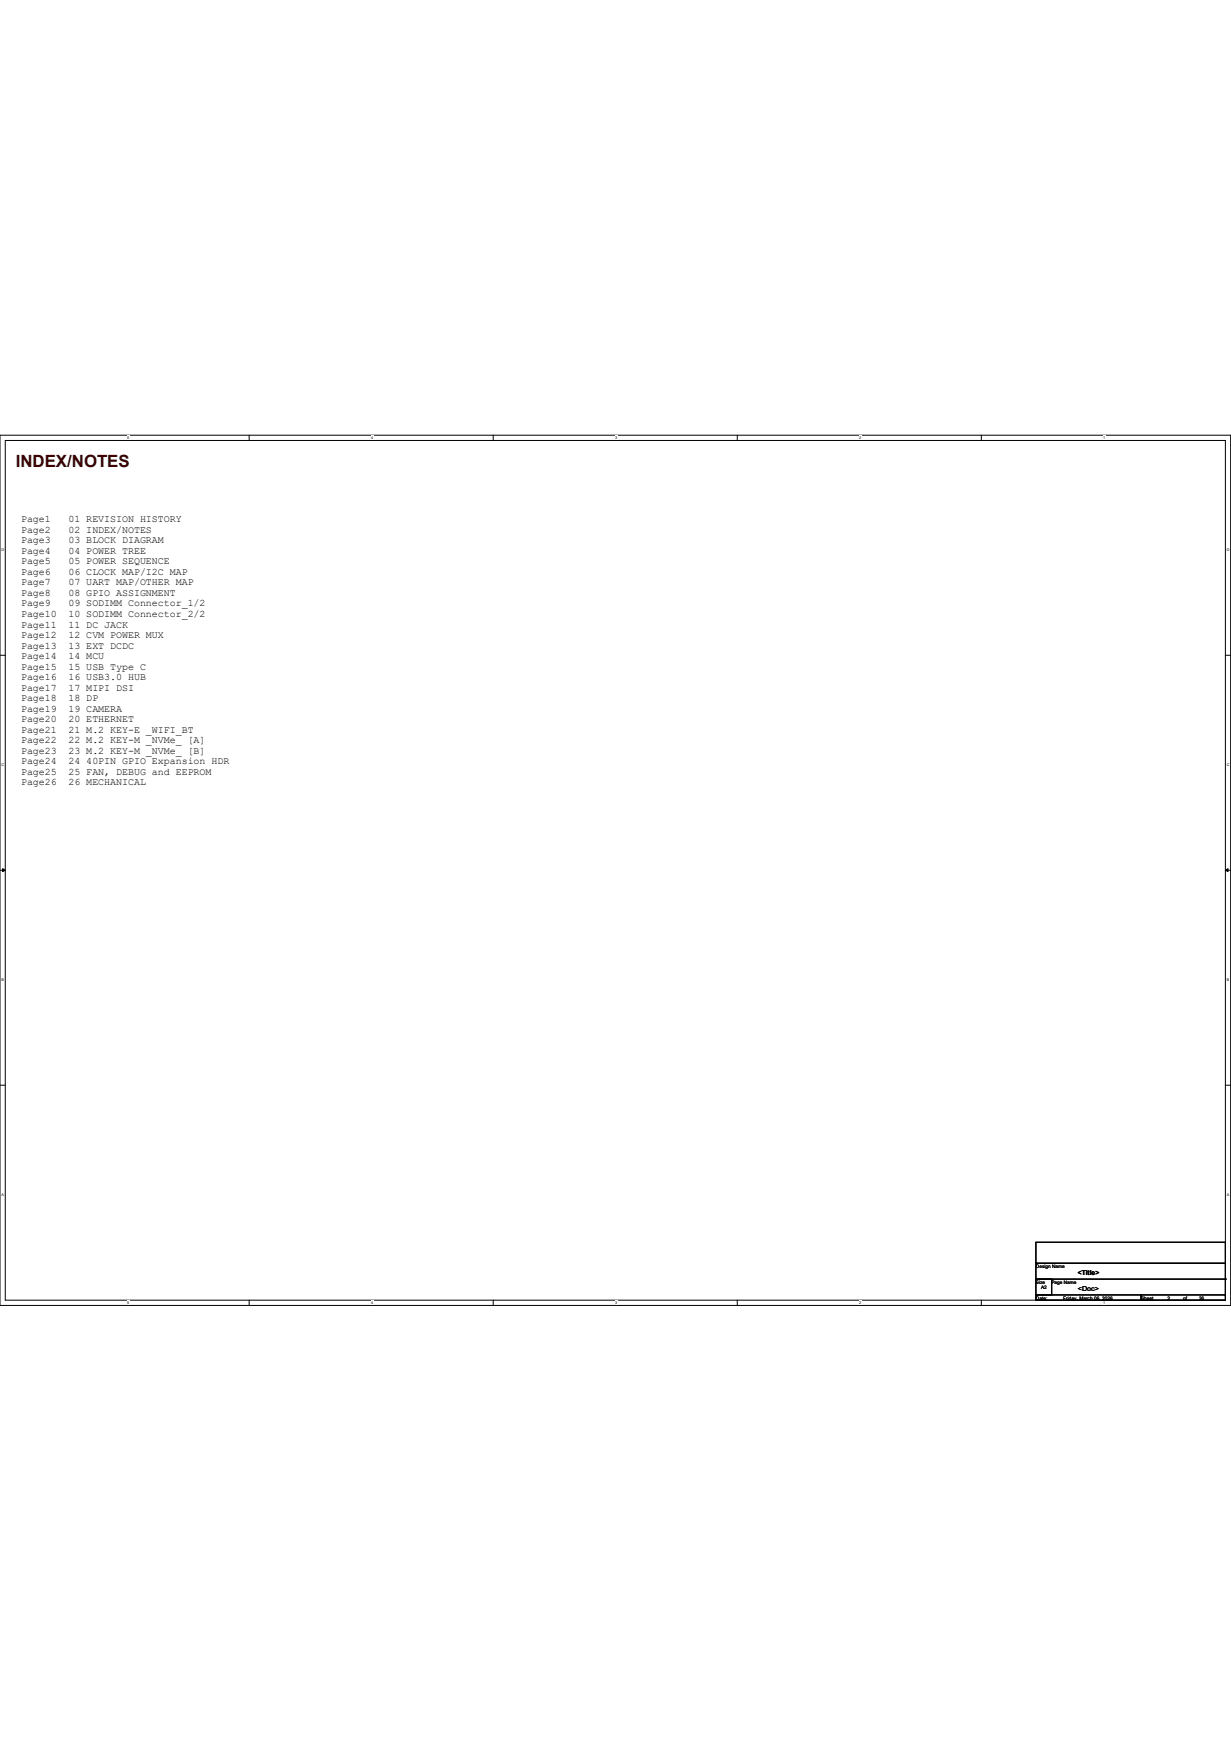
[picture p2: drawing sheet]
<svg xmlns="http://www.w3.org/2000/svg" width="297mm" height="420mm" viewBox="0 0 297 420" stroke-linecap="round" stroke-linejoin="round" font-family="sans-serif">
<defs><g id="words">
<text font-size="4.1" fill="#400000" x="3.8" y="112.6">INDEX/NOTES</text>
<g font-size="2.4">
<text x="5.1" y="126">Page1</text>
<text x="16.5" y="126">01 REVISION HISTORY</text>
<text x="5.1" y="128.5">Page2</text>
<text x="5.1" y="131.1">Page3</text>
<text x="16.5" y="128.5">02 INDEX/NOTES</text>
<text x="16.5" y="131.1">03 BLOCK DIAGRAM</text>
<text x="5.1" y="133.6">Page4</text>
<text x="5.1" y="136.1">Page5</text>
<text x="16.5" y="133.6">04 POWER TREE</text>
<text x="16.5" y="136.1">05 POWER SEQUENCE</text>
<text x="5.1" y="138.7">Page6</text>
<text x="5.1" y="141.2">Page7</text>
<text x="5.1" y="143.8">Page8</text>
<text x="16.5" y="138.7">06 CLOCK MAP/I2C MAP</text>
<text x="16.5" y="141.2">07 UART MAP/OTHER MAP</text>
<text x="16.5" y="143.8">08 GPIO ASSIGNMENT</text>
<text x="5.1" y="146.3">Page9</text>
<text x="5.1" y="148.8">Page10</text>
<text x="16.5" y="148.8">10 SODIMM Connector_2/2</text>
<text x="16.5" y="146.3">09 SODIMM Connector_1/2</text>
<text x="5.1" y="153.9">Page12</text>
<text x="5.1" y="151.4">Page11</text>
<text x="16.5" y="151.4">11 DC JACK</text>
<text x="16.5" y="153.9">12 CVM POWER MUX</text>
<text x="5.1" y="156.5">Page13</text>
<text x="5.1" y="159">Page14</text>
<text x="5.1" y="161.5">Page15</text>
<text x="16.5" y="156.5">13 EXT DCDC</text>
<text x="16.5" y="159">14 MCU</text>
<text x="16.5" y="161.5">15 USB Type C</text>
<text x="5.1" y="166.6">Page17</text>
<text x="5.1" y="164.1">Page16</text>
<text x="16.5" y="164.1">16 USB3.0 HUB</text>
<text x="16.5" y="166.6">17 MIPI DSI</text>
<text x="5.1" y="169.2">Page18</text>
<text x="5.1" y="171.7">Page19</text>
<text x="16.5" y="169.2">18 DP</text>
<text x="16.5" y="171.7">19 CAMERA</text>
<text x="5.1" y="179.3">Page22</text>
<text x="5.1" y="176.8">Page21</text>
<text x="5.1" y="174.2">Page20</text>
<text x="16.5" y="174.2">20 ETHERNET</text>
<text x="16.5" y="176.8">21 M.2 KEY-E _WIFI_BT</text>
<text x="16.5" y="179.3">22 M.2 KEY-M _NVMe_ [A]</text>
<text x="5.1" y="181.9">Page23</text>
<text x="5.1" y="184.4">Page24</text>
<text x="16.5" y="181.9">23 M.2 KEY-M _NVMe_ [B]</text>
<text x="16.5" y="184.4">24 40PIN GPIO Expansion HDR</text>
<text x="5.1" y="186.9">Page25</text>
<text x="5.1" y="189.5">Page26</text>
<text x="16.5" y="186.9">25 FAN, DEBUG and EEPROM</text>
<text x="16.5" y="189.5">26 MECHANICAL</text>
</g>
<g font-size="1.7">
<text x="260.1" y="311.3">&lt;Doc&gt;</text>
<text x="260.1" y="307.6">&lt;Title&gt;</text>
</g>
<g font-size="1.1">
<text x="249.9" y="305.9">Design Name</text>
<text x="249.9" y="309.7">Size</text>
<text x="251.2" y="310.9">A2</text>
<text x="253.7" y="309.7">Page Name</text>
<text x="249.9" y="313.5">Date:</text>
<text x="256.5" y="313.5">Friday, March 06, 2026</text>
<text x="275.3" y="313.5">Sheet</text>
<text x="281.7" y="313.5">2</text>
<text x="285.5" y="313.5">of</text>
<text x="289.3" y="313.5">26</text>
</g>
<g font-size=".9">
<text x="30.7" y="105.9">5</text>
<text x="89.5" y="105.9">4</text>
<text x="148.4" y="105.9">3</text>
<text x="207.3" y="105.9">2</text>
<text x="266.2" y="105.9">1</text>
<text x=".3" y="133">D</text>
<text x="296" y="133">D</text>
<text x=".3" y="184.8">C</text>
<text x="296" y="184.8">C</text>
<text x=".3" y="236.6">B</text>
<text x="296" y="236.6">B</text>
<text x=".3" y="288.5">A</text>
<text x="296" y="288.5">A</text>
<text x="30.7" y="314.6">5</text>
<text x="89.5" y="314.6">4</text>
<text x="148.4" y="314.6">3</text>
<text x="207.3" y="314.6">2</text>
<text x="266.2" y="314.6">1</text>
</g>
</g></defs>
<path d="M0 105h296.9v209.9h-296.9zM1.3 106.3h294.4v207.3h-294.4z" fill="none" stroke="#000" stroke-width=".24"/>
<g fill="#fff">
<path d="M30.7 105.1h.5v1h-.5z"/>
<path d="M30.7 313.8h.5v1h-.5z"/>
</g>
<path d="M60.1 105v1.3M60.1 313.6v1.3" fill="none" stroke="#000" stroke-width=".24"/>
<g fill="#fff">
<path d="M89.5 105.1h.5v1h-.5z"/>
<path d="M89.5 313.8h.5v1h-.5z"/>
</g>
<path d="M119 105v1.3M119 313.6v1.3" fill="none" stroke="#000" stroke-width=".24"/>
<g fill="#fff">
<path d="M148.4 105.1h.5v1h-.5z"/>
<path d="M148.4 313.8h.5v1h-.5z"/>
</g>
<path d="M177.9 105v1.3M177.9 313.6v1.3" fill="none" stroke="#000" stroke-width=".24"/>
<g fill="#fff">
<path d="M207.3 105.1h.5v1h-.5z"/>
<path d="M207.3 313.8h.5v1h-.5z"/>
</g>
<path d="M236.8 105v1.3M236.8 313.6v1.3" fill="none" stroke="#000" stroke-width=".24"/>
<g fill="#fff">
<path d="M266.2 105.1h.5v1h-.5z"/>
<path d="M266.2 313.8h.5v1h-.5z"/>
<path d="M.3 132.2h.7v1h-.7z"/>
<path d="M296 132.2h.6v1h-.6z"/>
<path d="M.3 184h.7v1h-.7z"/>
<path d="M296 184h.6v1h-.6z"/>
</g>
<path d="M0 158.1h1.3M295.7 158.1h1.2" fill="none" stroke="#000" stroke-width=".24"/>
<g fill="#fff">
<path d="M.3 235.8h.6v1.1h-.6z"/>
<path d="M296 235.8h.6v1.1h-.6z"/>
</g>
<path d="M0 209.9h1.3M295.7 209.9h1.2" fill="none" stroke="#000" stroke-width=".24"/>
<path d="M.6 209.5l.7 .4-.7 .4zM295.7 209.9l.6-.4v.8z" fill="#000" stroke="#000" stroke-width=".24"/>
<g fill="#fff">
<path d="M.3 287.7h.6v1h-.6z"/>
<path d="M296 287.7h.5v1h-.5z"/>
</g>
<path d="M0 261.8h1.3M295.7 261.8h1.2M249.9 299.7h45.8v5.1h-45.8zM249.9 304.8h45.8v3.8h-45.8zM249.9 308.6h3.8v3.8h-3.8zM249.9 312.4h25.4v1.2h-25.4zM275.3 312.4h20.4v1.2h-20.4zM295.7 308.6h.1M295.7 308.6v3.8" fill="none" stroke="#000" stroke-width=".24"/>
<use href="#words"/>
</svg>
